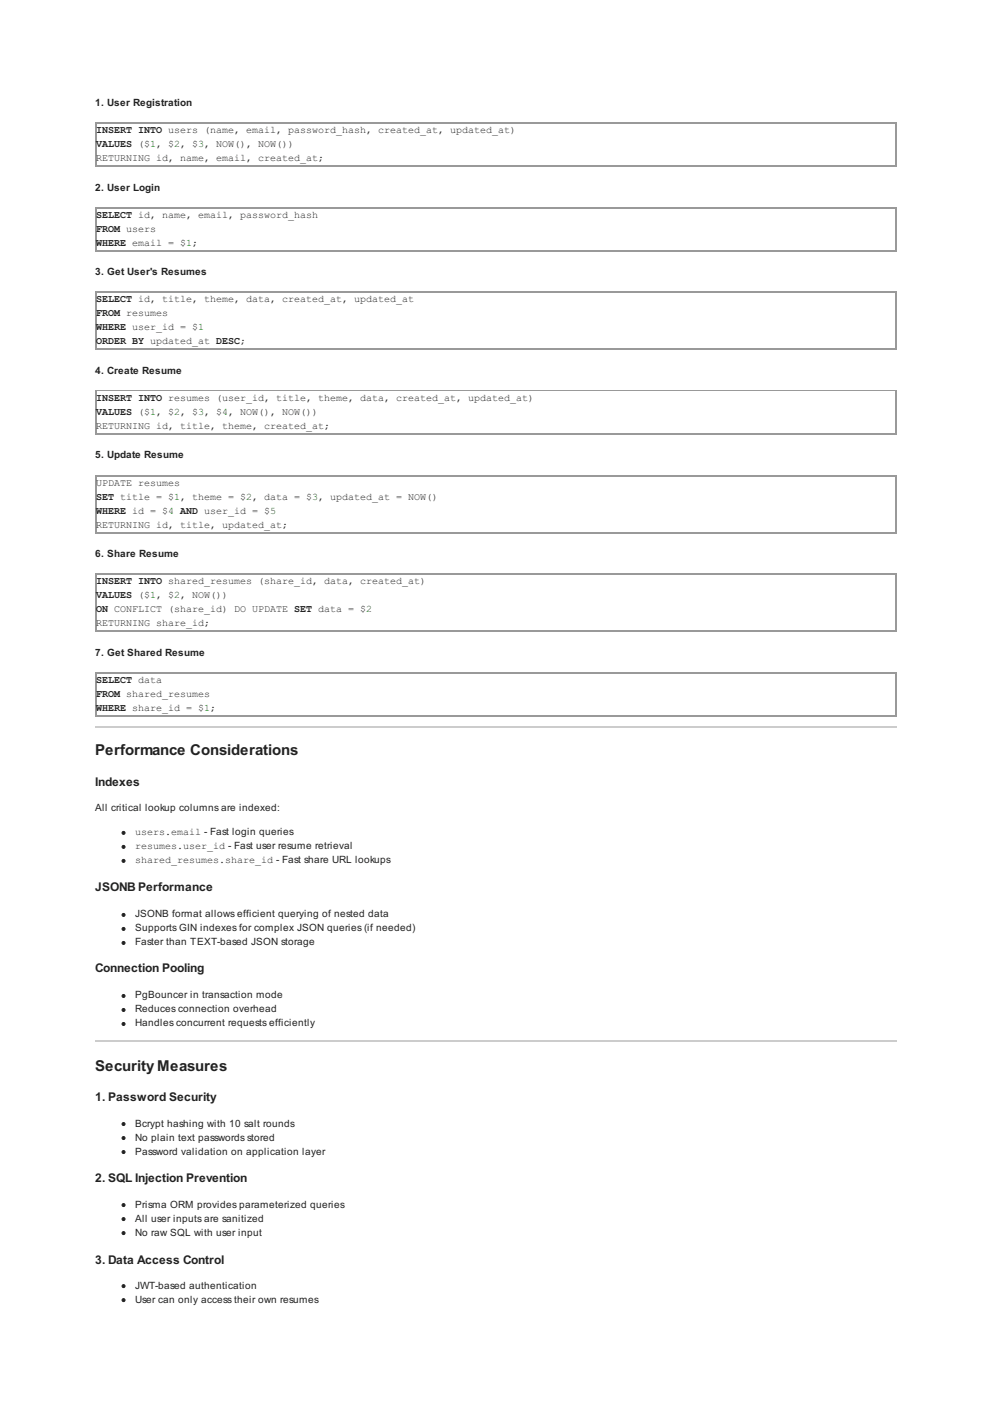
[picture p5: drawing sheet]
<svg xmlns="http://www.w3.org/2000/svg" width="210mm" height="297mm" viewBox="0 0 210 297" stroke-linecap="round" stroke-linejoin="round" font-family="sans-serif">
<defs><g id="words">
<g font-size="3.2" fill="#222">
<text x="20.1" y="159.8">Performance Considerations</text>
<text x="20.1" y="226.5">Security Measures</text>
</g>
<g font-size="2.5" fill="#222">
<text x="20.1" y="166.4">Indexes</text>
<text x="20.1" y="188.6">JSONB Performance</text>
<text x="20.1" y="205.7">Connection Pooling</text>
<text x="20.1" y="232.8">1. Password Security</text>
<text x="20.1" y="250">2. SQL Injection Prevention</text>
<text x="20.1" y="267.3">3. Data Access Control</text>
</g>
<g font-size="2.1" fill="#222">
<text x="20.1" y="22.4">1. User Registration</text>
<text x="20.3" y="28.2">INSERT INTO users (name, email, password_hash, created_at, updated_at)</text>
<text x="20.3" y="31.1">VALUES ($1, $2, $3, NOW(), NOW())</text>
<text x="20.3" y="34.1">RETURNING id, name, email, created_at;</text>
<text x="20.1" y="40.4">2. User Login</text>
<text x="20.3" y="46.1">SELECT id, name, email, password_hash</text>
<text x="20.3" y="49.1">FROM users</text>
<text x="20.3" y="52.1">WHERE email = $1;</text>
<text x="20.1" y="58.2">3. Get User's Resumes</text>
<text x="20.3" y="63.9">SELECT id, title, theme, data, created_at, updated_at</text>
<text x="20.3" y="66.9">FROM resumes</text>
<text x="20.3" y="69.9">WHERE user_id = $1</text>
<text x="20.3" y="72.8">ORDER BY updated_at DESC;</text>
<text x="20.1" y="79.2">4. Create Resume</text>
<text x="20.3" y="84.9">INSERT INTO resumes (user_id, title, theme, data, created_at, updated_at)</text>
<text x="20.3" y="87.8">VALUES ($1, $2, $3, $4, NOW(), NOW())</text>
<text x="20.3" y="90.8">RETURNING id, title, theme, created_at;</text>
<text x="20.1" y="96.9">5. Update Resume</text>
<text x="20.3" y="102.9">UPDATE resumes</text>
<text x="20.3" y="105.8">SET title = $1, theme = $2, data = $3, updated_at = NOW()</text>
<text x="20.3" y="108.8">WHERE id = $4 AND user_id = $5</text>
<text x="20.3" y="111.8">RETURNING id, title, updated_at;</text>
<text x="20.1" y="117.9">6. Share Resume</text>
<text x="20.3" y="123.6">INSERT INTO shared_resumes (share_id, data, created_at)</text>
<text x="20.3" y="126.6">VALUES ($1, $2, NOW())</text>
<text x="20.3" y="129.5">ON CONFLICT (share_id) DO UPDATE SET data = $2</text>
<text x="20.3" y="132.5">RETURNING share_id;</text>
<text x="20.1" y="138.9">7. Get Shared Resume</text>
<text x="20.3" y="144.6">SELECT data</text>
<text x="20.3" y="147.5">FROM shared_resumes</text>
<text x="20.3" y="150.5">WHERE share_id = $1;</text>
<text x="20.1" y="171.7">All critical lookup columns are indexed:</text>
<text x="28.6" y="176.7">users.email - Fast login queries</text>
<text x="28.6" y="179.7">resumes.user_id - Fast user resume retrieval</text>
<text x="28.6" y="182.7">shared_resumes.share_id - Fast share URL lookups</text>
<text x="28.6" y="194.1">JSONB format allows efficient querying of nested data</text>
<text x="28.6" y="197.1">Supports GIN indexes for complex JSON queries (if needed)</text>
<text x="28.6" y="200">Faster than TEXT-based JSON storage</text>
<text x="28.6" y="211.2">PgBouncer in transaction mode</text>
<text x="28.6" y="214.2">Reduces connection overhead</text>
<text x="28.6" y="217.2">Handles concurrent requests efficiently</text>
<text x="28.6" y="238.3">Bcrypt hashing with 10 salt rounds</text>
<text x="28.6" y="241.3">No plain text passwords stored</text>
<text x="28.6" y="244.3">Password validation on application layer</text>
<text x="28.6" y="255.5">Prisma ORM provides parameterized queries</text>
<text x="28.6" y="258.4">All user inputs are sanitized</text>
<text x="28.6" y="261.4">No raw SQL with user input</text>
<text x="28.6" y="272.6">JWT-based authentication</text>
<text x="28.6" y="275.6">User can only access their own resumes</text>
</g>
</g></defs>
<g fill="none" stroke="#999" stroke-width=".21">
<path d="M20.1 25.9h169.6M20.1 35h169.6M20.2 25.8v9.3M189.5 25.8v9.3M20.1 43.9h169.6M20.1 53h169.6M20.2 43.8v9.3M189.5 43.8v9.3M20.1 61.7h169.6M20.1 73.8h169.6M20.2 61.6v12.3M189.5 61.6v12.3"/>
<path d="M20.1 82.7h169.6M20.1 91.8h169.6M20.2 82.6v9.3M189.5 82.6v9.3M20.1 100.6h169.6M20.1 112.7h169.6M20.2 100.5v12.3M189.5 100.5v12.3M20.1 121.4h169.6M20.1 133.5h169.6M20.2 121.3v12.3M189.5 121.3v12.3"/>
<path d="M20.1 142.3h169.6M20.1 151.4h169.6M20.2 142.2v9.4M189.5 142.2v9.4"/>
</g>
<path d="M20.1 153.8h169.6M20.1 220.2h169.6" fill="none" stroke="#ccc" stroke-width=".21"/>
<g fill="#222" stroke="#222" stroke-width=".21">
<circle cx="26.1" cy="176.2" r=".32"/>
<circle cx="26.1" cy="179.2" r=".32"/>
<circle cx="26.1" cy="182.1" r=".32"/>
<circle cx="26.1" cy="193.6" r=".32"/>
<circle cx="26.1" cy="196.5" r=".32"/>
<circle cx="26.1" cy="199.5" r=".32"/>
<circle cx="26.1" cy="210.7" r=".32"/>
<circle cx="26.1" cy="213.7" r=".32"/>
<circle cx="26.1" cy="216.6" r=".32"/>
<circle cx="26.1" cy="237.8" r=".32"/>
<circle cx="26.1" cy="240.8" r=".32"/>
<circle cx="26.1" cy="243.7" r=".32"/>
<circle cx="26.1" cy="255" r=".32"/>
<circle cx="26.1" cy="257.9" r=".32"/>
<circle cx="26.1" cy="260.9" r=".32"/>
<circle cx="26.1" cy="272.1" r=".32"/>
<circle cx="26.1" cy="275.1" r=".32"/>
</g>
<use href="#words"/>
</svg>
